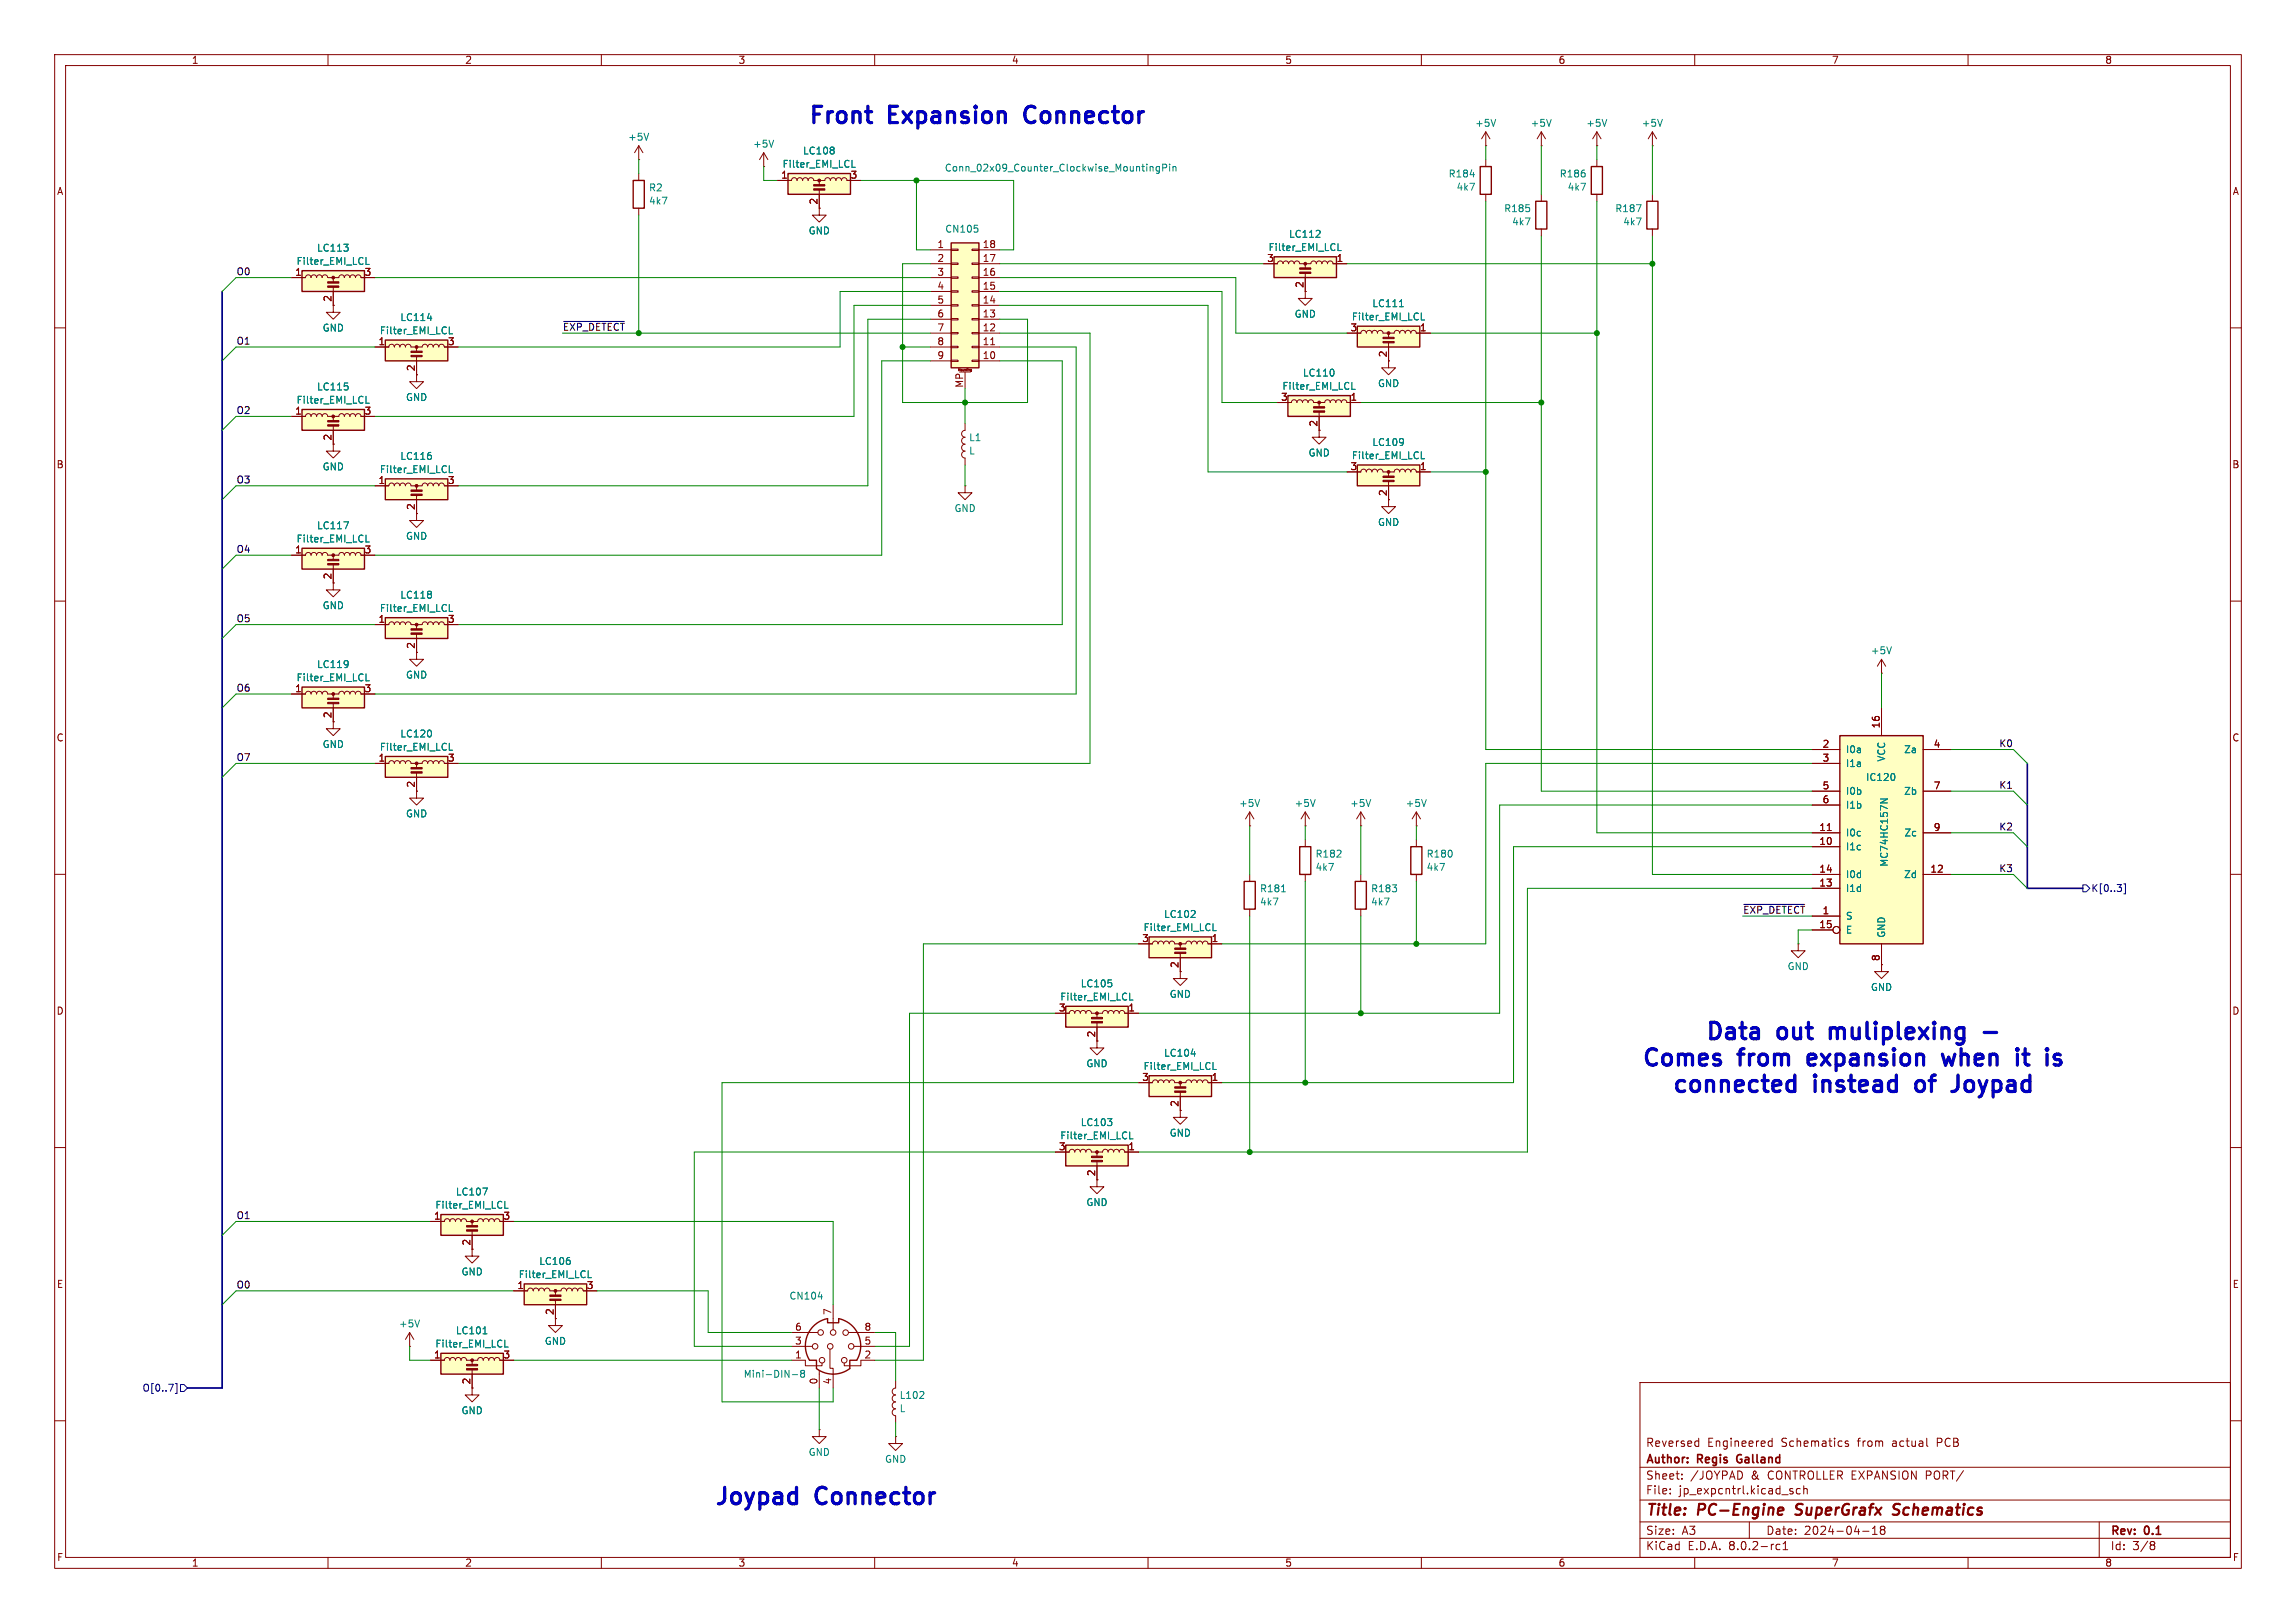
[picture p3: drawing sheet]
<svg xmlns="http://www.w3.org/2000/svg" width="420mm" height="297mm" viewBox="0 0 420 297" stroke-linecap="round" stroke-linejoin="round" font-family="sans-serif">
<defs><g id="words">
<g font-size="4.2" fill="#0000c2">
<text x="147.6" y="23.5">Front</text>
<text x="162.6" y="23.5">Expansion</text>
<text x="188.7" y="23.5">Connector</text>
<text x="311.6" y="191.1">Data</text>
<text x="325.3" y="191.1">out</text>
<text x="335.9" y="191.1">muliplexing</text>
<text x="300" y="196">Comes</text>
<text x="318.2" y="196">from</text>
<text x="332" y="196">expansion</text>
<text x="357.9" y="196">when</text>
<text x="372.5" y="196">it</text>
<text x="305.6" y="200.8">connected</text>
<text x="331.9" y="200.8">instead</text>
<text x="351.7" y="200.8">of</text>
<text x="359.6" y="200.8">Joypad</text>
<text x="130.4" y="276.2">Joypad</text>
<text x="149.3" y="276.2">Connector</text>
</g>
<g font-size="2.8" fill="#840000">
<text x="301" y="277.9">Title:</text>
<text x="310.6" y="277.9">PC-Engine</text>
<text x="329.4" y="277.9">SuperGrafx</text>
<text x="348" y="277.9">Schematics</text>
</g>
<g font-size="2.1" fill="#840000">
<text x="301" y="268.2">Author:</text>
<text x="301" y="265">Reversed</text>
<text x="310.6" y="268.2">Regis</text>
<text x="312.3" y="265">Engineered</text>
<text x="318.4" y="268.2">Galland</text>
<text x="325.9" y="265">Schematics</text>
<text x="340" y="265">from</text>
<text x="346.4" y="265">actual</text>
<text x="354.7" y="265">PCB</text>
<text x="301" y="273.7">File:</text>
<text x="301" y="271">Sheet:</text>
<text x="307.1" y="273.7">jp_expcntrl.kicad_sch</text>
<text x="309.2" y="271">/JOYPAD</text>
<text x="320.4" y="271">&amp;</text>
<text x="323.5" y="271">CONTROLLER EXPANSION</text>
<text x="352.7" y="271">PORT/</text>
<text x="301" y="281.1">Size:</text>
<text x="307.6" y="281.1">A3</text>
<text x="323" y="281.1">Date:</text>
<text x="330" y="281.1">2024-04-18</text>
<text x="386" y="281.3">Rev:</text>
<text x="392.4" y="281.3">0.1</text>
<text x="301" y="283.9">KiCad</text>
<text x="308.7" y="283.9">E.D.A.</text>
<text x="316.3" y="283.9">8.0.2-rc1</text>
<text x="386" y="283.9">Id:</text>
<text x="390.1" y="283.9">3/8</text>
</g>
<g font-size="1.8" fill="#840000">
<text x="35" y="11.9">1</text>
<text x="85" y="11.9">2</text>
<text x="135" y="11.9">3</text>
<text x="185" y="11.9">4</text>
<text x="235" y="11.9">5</text>
<text x="285" y="11.9">6</text>
<text x="335" y="11.9">7</text>
<text x="385" y="11.9">8</text>
<text x="10.3" y="35.9">A</text>
<text x="142.8" y="32.8">1</text>
<text x="155.5" y="32.8">3</text>
<text x="408.3" y="35.9">A</text>
<text x="149.6" y="37.5" transform="rotate(-90 149.6 37.5)">2</text>
<text x="171.4" y="45.5">1</text>
<text x="179.7" y="45.5">18</text>
<text x="53.9" y="50.5">1</text>
<text x="66.6" y="50.5">3</text>
<text x="171.4" y="48">2</text>
<text x="171.4" y="50.5">3</text>
<text x="171.4" y="53.1">4</text>
<text x="179.7" y="53.1">15</text>
<text x="179.7" y="50.5">16</text>
<text x="179.7" y="48">17</text>
<text x="231.7" y="48">3</text>
<text x="238.5" y="52.8" transform="rotate(-90 238.5 52.8)">2</text>
<text x="244.4" y="48">1</text>
<text x="60.7" y="55.3" transform="rotate(-90 60.7 55.3)">2</text>
<text x="171.4" y="55.6">5</text>
<text x="171.4" y="58.2">6</text>
<text x="179.7" y="58.2">13</text>
<text x="179.7" y="55.6">14</text>
<text x="69.1" y="63.2">1</text>
<text x="81.8" y="63.2">3</text>
<text x="171.4" y="60.7">7</text>
<text x="171.4" y="63.2">8</text>
<text x="171.4" y="65.8">9</text>
<text x="179.7" y="65.8">10</text>
<text x="179.7" y="63.2">11</text>
<text x="179.7" y="60.7">12</text>
<text x="246.9" y="60.7">3</text>
<text x="253.7" y="65.5" transform="rotate(-90 253.7 65.5)">2</text>
<text x="259.6" y="60.7">1</text>
<text x="75.9" y="68" transform="rotate(-90 75.9 68)">2</text>
<text x="176.3" y="71.1" transform="rotate(-90 176.3 71.1)">MP</text>
<text x="53.9" y="75.9">1</text>
<text x="66.6" y="75.9">3</text>
<text x="234.2" y="73.4">3</text>
<text x="246.9" y="73.4">1</text>
<text x="60.7" y="80.7" transform="rotate(-90 60.7 80.7)">2</text>
<text x="241" y="78.2" transform="rotate(-90 241 78.2)">2</text>
<text x="10.3" y="85.9">B</text>
<text x="69.1" y="88.6">1</text>
<text x="81.8" y="88.6">3</text>
<text x="246.9" y="86.1">3</text>
<text x="259.6" y="86.1">1</text>
<text x="408.2" y="85.9">B</text>
<text x="75.9" y="93.4" transform="rotate(-90 75.9 93.4)">2</text>
<text x="253.7" y="90.9" transform="rotate(-90 253.7 90.9)">2</text>
<text x="53.9" y="101.3">1</text>
<text x="66.6" y="101.3">3</text>
<text x="60.7" y="106.1" transform="rotate(-90 60.7 106.1)">2</text>
<text x="69.1" y="114">1</text>
<text x="75.9" y="118.8" transform="rotate(-90 75.9 118.8)">2</text>
<text x="81.8" y="114">3</text>
<text x="53.9" y="126.7">1</text>
<text x="60.7" y="131.5" transform="rotate(-90 60.7 131.5)">2</text>
<text x="66.6" y="126.7">3</text>
<text x="10.3" y="135.9">C</text>
<text x="333.3" y="136.9">2</text>
<text x="343.9" y="133.4" transform="rotate(-90 343.9 133.4)">16</text>
<text x="353.6" y="136.9">4</text>
<text x="408.2" y="135.9">C</text>
<text x="69.1" y="139.4">1</text>
<text x="81.8" y="139.4">3</text>
<text x="333.3" y="139.4">3</text>
<text x="75.9" y="144.2" transform="rotate(-90 75.9 144.2)">2</text>
<text x="333.3" y="144.5">5</text>
<text x="333.3" y="147.1">6</text>
<text x="353.6" y="144.5">7</text>
<text x="332.7" y="154.7">10</text>
<text x="332.7" y="152.1">11</text>
<text x="353.6" y="152.1">9</text>
<text x="332.7" y="159.8">14</text>
<text x="353" y="159.8">12</text>
<text x="332.7" y="162.3">13</text>
<text x="333.3" y="167.4">1</text>
<text x="208.8" y="172.5">3</text>
<text x="221.5" y="172.5">1</text>
<text x="332.7" y="169.9">15</text>
<text x="215.6" y="177.2" transform="rotate(-90 215.6 177.2)">2</text>
<text x="343.9" y="176" transform="rotate(-90 343.9 176)">8</text>
<text x="10.3" y="185.9">D</text>
<text x="193.6" y="185.2">3</text>
<text x="206.3" y="185.2">1</text>
<text x="408.2" y="185.9">D</text>
<text x="200.4" y="189.9" transform="rotate(-90 200.4 189.9)">2</text>
<text x="208.8" y="197.9">3</text>
<text x="221.5" y="197.9">1</text>
<text x="215.6" y="202.6" transform="rotate(-90 215.6 202.6)">2</text>
<text x="193.6" y="210.6">3</text>
<text x="200.4" y="215.3" transform="rotate(-90 200.4 215.3)">2</text>
<text x="206.3" y="210.6">1</text>
<text x="79.3" y="223.3">1</text>
<text x="92" y="223.3">3</text>
<text x="86.1" y="228" transform="rotate(-90 86.1 228)">2</text>
<text x="10.3" y="235.9">E</text>
<text x="94.5" y="236">1</text>
<text x="107.2" y="236">3</text>
<text x="408.3" y="235.9">E</text>
<text x="101.3" y="240.7" transform="rotate(-90 101.3 240.7)">2</text>
<text x="145.3" y="243.6">6</text>
<text x="152.1" y="240.7" transform="rotate(-90 152.1 240.7)">7</text>
<text x="158" y="243.6">8</text>
<text x="79.3" y="248.7">1</text>
<text x="92" y="248.7">3</text>
<text x="145.3" y="248.7">1</text>
<text x="145.3" y="246.1">3</text>
<text x="158" y="248.7">2</text>
<text x="158" y="246.1">5</text>
<text x="86.1" y="253.4" transform="rotate(-90 86.1 253.4)">2</text>
<text x="149.6" y="253.4" transform="rotate(-90 149.6 253.4)">0</text>
<text x="152.1" y="253.4" transform="rotate(-90 152.1 253.4)">4</text>
<text x="10.3" y="285.9">F</text>
<text x="35" y="286.9">1</text>
<text x="85" y="286.9">2</text>
<text x="135" y="286.9">3</text>
<text x="185" y="286.9">4</text>
<text x="235" y="286.9">5</text>
<text x="285" y="286.9">6</text>
<text x="335" y="286.9">7</text>
<text x="385" y="286.9">8</text>
<text x="408.3" y="285.9">F</text>
</g>
<g font-size="1.8" fill="#008484">
<text x="269.7" y="23.4">+5V</text>
<text x="279.9" y="23.4">+5V</text>
<text x="290.1" y="23.4">+5V</text>
<text x="300.2" y="23.4">+5V</text>
<text x="114.8" y="25.9">+5V</text>
<text x="137.7" y="27.2">+5V</text>
<text x="146.8" y="28.5">LC108</text>
<text x="118.6" y="35.2">R2</text>
<text x="143" y="30.9">Filter_EMI_LCL</text>
<text x="172.7" y="31.6">Conn_02x09_Counter_Clockwise_MountingPin</text>
<text x="264.9" y="32.7">R184</text>
<text x="266.3" y="35.1">4k7</text>
<text x="285.2" y="32.7">R186</text>
<text x="286.7" y="35.1">4k7</text>
<text x="118.6" y="37.6">4k7</text>
<text x="275.1" y="39">R185</text>
<text x="276.5" y="41.4">4k7</text>
<text x="295.4" y="39">R187</text>
<text x="296.8" y="41.4">4k7</text>
<text x="57.9" y="46.2">LC113</text>
<text x="147.8" y="43.1">GND</text>
<text x="172.8" y="42.8">CN105</text>
<text x="231.9" y="46.1">Filter_EMI_LCL</text>
<text x="235.7" y="43.7">LC112</text>
<text x="54.1" y="48.7">Filter_EMI_LCL</text>
<text x="73.1" y="58.9">LC114</text>
<text x="236.7" y="58.3">GND</text>
<text x="247.2" y="58.8">Filter_EMI_LCL</text>
<text x="250.9" y="56.4">LC111</text>
<text x="58.9" y="60.9">GND</text>
<text x="69.4" y="61.4">Filter_EMI_LCL</text>
<text x="57.9" y="71.6">LC115</text>
<text x="234.5" y="71.5">Filter_EMI_LCL</text>
<text x="238.2" y="69.1">LC110</text>
<text x="252" y="71">GND</text>
<text x="54.1" y="74.1">Filter_EMI_LCL</text>
<text x="74.2" y="73.6">GND</text>
<text x="177.2" y="80.9">L1</text>
<text x="177.2" y="83.4">L</text>
<text x="239.3" y="83.7">GND</text>
<text x="250.9" y="81.8">LC109</text>
<text x="58.9" y="86.3">GND</text>
<text x="69.4" y="86.8">Filter_EMI_LCL</text>
<text x="73.1" y="84.3">LC116</text>
<text x="247.2" y="84.2">Filter_EMI_LCL</text>
<text x="174.5" y="93.9">GND</text>
<text x="54.1" y="99.5">Filter_EMI_LCL</text>
<text x="57.9" y="97">LC117</text>
<text x="74.2" y="99">GND</text>
<text x="252" y="96.4">GND</text>
<text x="58.9" y="111.7">GND</text>
<text x="69.4" y="112.2">Filter_EMI_LCL</text>
<text x="73.1" y="109.7">LC118</text>
<text x="342.1" y="119.9">+5V</text>
<text x="54.1" y="124.9">Filter_EMI_LCL</text>
<text x="57.9" y="122.4">LC119</text>
<text x="74.2" y="124.4">GND</text>
<text x="58.9" y="137.1">GND</text>
<text x="69.4" y="137.6">Filter_EMI_LCL</text>
<text x="73.1" y="135.1">LC120</text>
<text x="337.6" y="138">I0a</text>
<text x="337.6" y="140.6">I1a</text>
<text x="341.2" y="143.1">IC120</text>
<text x="345" y="139.5" transform="rotate(-90 345 139.5)">VCC</text>
<text x="348.2" y="138">Za</text>
<text x="74.2" y="149.8">GND</text>
<text x="226.6" y="147.9">+5V</text>
<text x="236.7" y="147.9">+5V</text>
<text x="246.9" y="147.9">+5V</text>
<text x="257" y="147.9">+5V</text>
<text x="337.6" y="145.6">I0b</text>
<text x="337.6" y="148.2">I1b</text>
<text x="348.2" y="145.6">Zb</text>
<text x="337.6" y="155.8">I1c</text>
<text x="337.6" y="153.3">I0c</text>
<text x="348.3" y="153.3">Zc</text>
<text x="240.5" y="157.1">R182</text>
<text x="240.5" y="159.6">4k7</text>
<text x="260.9" y="157.1">R180</text>
<text x="260.9" y="159.6">4k7</text>
<text x="337.6" y="160.9">I0d</text>
<text x="345.5" y="158.7" transform="rotate(-90 345.5 158.7)">MC74HC157N</text>
<text x="348.2" y="160.9">Zd</text>
<text x="230.4" y="163.5">R181</text>
<text x="230.4" y="165.9">4k7</text>
<text x="250.7" y="163.5">R183</text>
<text x="250.7" y="165.9">4k7</text>
<text x="337.6" y="163.4">I1d</text>
<text x="209.1" y="170.6">Filter_EMI_LCL</text>
<text x="212.8" y="168.2">LC102</text>
<text x="337.6" y="168.5">S</text>
<text x="337.6" y="171">E</text>
<text x="345" y="171.7" transform="rotate(-90 345 171.7)">GND</text>
<text x="326.9" y="177.7">GND</text>
<text x="193.8" y="183.3">Filter_EMI_LCL</text>
<text x="197.6" y="180.9">LC105</text>
<text x="213.9" y="182.8">GND</text>
<text x="342.1" y="181.5">GND</text>
<text x="198.6" y="195.5">GND</text>
<text x="209.1" y="196">Filter_EMI_LCL</text>
<text x="212.8" y="193.6">LC104</text>
<text x="193.8" y="208.7">Filter_EMI_LCL</text>
<text x="197.6" y="206.3">LC103</text>
<text x="213.9" y="208.2">GND</text>
<text x="79.5" y="221.4">Filter_EMI_LCL</text>
<text x="83.3" y="219">LC107</text>
<text x="198.6" y="220.9">GND</text>
<text x="84.3" y="233.6">GND</text>
<text x="98.5" y="231.7">LC106</text>
<text x="94.8" y="234.1">Filter_EMI_LCL</text>
<text x="144.3" y="238">CN104</text>
<text x="72.9" y="243.1">+5V</text>
<text x="83.3" y="244.4">LC101</text>
<text x="79.5" y="246.8">Filter_EMI_LCL</text>
<text x="99.6" y="246.3">GND</text>
<text x="135.9" y="252.3">Mini-DIN-8</text>
<text x="164.5" y="256.2">L102</text>
<text x="84.3" y="259">GND</text>
<text x="164.5" y="258.6">L</text>
<text x="147.8" y="266.6">GND</text>
<text x="161.8" y="267.9">GND</text>
</g>
<g font-size="1.8">
<text x="43.2" y="50.5">O0</text>
<text x="43.2" y="63.2">O1</text>
<text x="102.9" y="60.6">~{EXP_DETECT}</text>
<text x="43.2" y="75.9">O2</text>
<text x="43.2" y="88.6">O3</text>
<text x="43.2" y="101.3">O4</text>
<text x="43.2" y="114">O5</text>
<text x="43.2" y="126.7">O6</text>
<text x="365.6" y="136.8">K0</text>
<text x="43.2" y="139.4">O7</text>
<text x="365.6" y="144.4">K1</text>
<text x="365.6" y="152.1">K2</text>
<text x="365.6" y="159.7">K3</text>
<text x="318.8" y="167.3">~{EXP_DETECT} 1</text>
<text x="43.2" y="223.2">O1</text>
<text x="43.2" y="235.9">O0</text>
</g>
<g font-size="1.8" fill="#000084">
<text x="382.5" y="163.4">K[0..3]</text>
<text x="26" y="254.9">O[0..7]</text>
</g>
<text font-size=".5" fill="#840000" x="175.1" y="68.1">Mounting</text>
</g></defs>
<g fill="none" stroke="#840000" stroke-width=".18">
<path d="M10 10h400v277h-400zM12 12h396v273h-396zM60 10v2M110 10v2M160 10v2M210 10v2M260 10v2M310 10v2M360 10v2M10 60h2M408 60h2M176.5 77.5v1.2a.64 .64 0 0 0-.6 .7 .64 .64 0 0 0 .6 .6 .63 .63 0 0 0-.6 .6 .63 .63 0 0 0 .6 .7"/>
<path d="M176.5 81.3a.64 .64 0 0 0-.6 .6 .64 .64 0 0 0 .6 .7 .63 .63 0 0 0-.6 .6 .63 .63 0 0 0 .6 .6v1.3M10 110h2M61 106.7v1.3h1.2l-1.2 1.2-1.3-1.2h1.3M76.2 119.4v1.3h1.3l-1.3 1.2-1.3-1.2h1.3M408 110h2M10 160h2M408 160h2M328.9 172.7v1.3h-1.2l1.2 1.3 1.3-1.3h-1.3M328.9 172.7h.1M344.2 176.5v1.3h-1.3l1.3 1.3 1.2-1.3h-1.2M344.2 176.5h.1M10 210h2"/>
<path d="M408 210h2M10 260h2M300 253h108v32h-108zM408 260h2M300 278.5h108M300 274.5h108M300 268.5h108M305.5 273.2v.2M305.5 272.5v.1M307.7 270.5v.2M307.7 269.8v.1M310.3 263.7l.4 .1"/>
<path d="M310.7 263.2v1.5M310.7 264.6l-.4 .1M320 278.5v3M323.5 264.5l.2 .2 .5-.1M324.2 263.8l-.5-.1-.2 .1M324.2 263.2v1.5M327.6 272.9l.3 .1 .1 .2-.2 .2h-.3M327.6 272.4l.3 .1M329.3 272.5l-.4-.1-.3 .3v.4l.1 .2h.6M329.9 272.5l.3-.1 .3 .1 .1 .9M329.9 271.9v1.5M338.1 263.8l-.4-.1-.2 .2 .1 .2 .5 .2v.3h-.6"/>
<path d="M342.5 279.7l.4-.4v1.5M344 279.4l-.1 .2 .3 .3M344.2 279.9l-.3 .3v.3l.3 .3h.3l.3-.3-.1-.4-.2-.2M344.2 279.9h.3M344.7 279.4l.1 .2-.3 .3M352.5 264.6l.2 .1M384 278.5v6.5M60 285v2M110 285v2M160 285v2M210 285v2M260 285v2"/>
<path d="M300 281.5h108M310 285v2M325.6 282.7l-.4-.1-.3 .3v.4l.1 .2h.6M326.2 283.6h.8M326.2 282.5l.4-.4v1.5M340.7 280.2h1.2M342.5 280.8h.9M360 285v2M393.6 282.1h.3l.3 .3-.3 .3M393.6 282.7h.3M393.9 282.7l.2 .2 .1 .4-.3 .3h-.3"/>
</g>
<path d="M325.6 275.9l.6 .1v.3l-1 .2M326 277.1l-.6 .1M328.4 277.1l.3 .1M328.7 275.4l-.1 .2v.4M347.3 277a.85 .85 0 0 1-1.1 .1M347.3 275.2l-.7 .1a.46 .46 0 0 0-.2 .5 .46 .46 0 0 0 .3 .4l.6 .1" fill="none" stroke="#840000" stroke-width=".4"/>
<path d="M317.8 266.4l-.1 .4 .1 .7" fill="none" stroke="#840000" stroke-width=".3"/>
<path d="M336.5 134.6h15.3v38.1h-15.3z" fill="#ffffc2"/>
<path d="M336.5 134.6h15.3v38.1h-15.3z" fill="none" stroke="#840000" stroke-width=".25"/>
<g fill="none" stroke="#840000" stroke-width=".18">
<path d="M61 132.1v1.3h1.2l-1.2 1.2-1.3-1.2h1.3M331.5 137.2h5M331.5 139.7h5M344.2 123.2h.1M344.2 120.7v2.5M344.2 129.5v5.1M344.2 120.7l.7 1.2M344.2 120.7l-.8 1.2M351.8 137.2h5.1M331.5 154.9h5M331.5 152.4h5M331.5 144.8h5"/>
<path d="M331.5 147.3h5M334.3 152h.7M351.8 152.4h5.1M351.8 144.8h5.1M331.5 167.6h5M331.5 160h5M331.5 162.6h5M331.5 170.2h3.8M344.2 172.7v5.1M351.8 160h5.1"/>
<circle cx="335.9" cy="170.2" r=".63"/>
</g>
<path d="M346 118.4l-.4 1.2M344 146.2h1.3l-1.3 .7M346.5 141.7l.1 .3-.1 .7" fill="none" stroke="#008484" stroke-width=".18"/>
<path d="M70.5 138.4h11.4v3.8h-11.4z" fill="#ffffc2"/>
<path d="M70.5 138.4h11.4v3.8h-11.4z" fill="none" stroke="#840000" stroke-width=".25"/>
<path d="M68.6 139.7h2.5l.2-.4 .3-.1 .4 .1 .1 .4 .2-.4 .3-.1 .4 .1 .2 .4 .1-.4 .4-.1 .3 .1 .2 .4 .1-.4 .4-.1 .3 .1 .2 .4h2l.2-.4 .3-.1 .4 .1 .1 .4 .2-.4 .3-.1 .4 .1 .1 .4 .2-.4 .4-.1 .3 .1 .2 .4 .1-.4 .4-.1 .3 .1 .2 .4h2.5M76.2 139.7v.8M76.2 141.5v3.3" fill="none" stroke="#840000" stroke-width=".18"/>
<g fill="#840000" stroke="#840000" stroke-width=".18">
<path d="M75.2 141.2h2v.3h-2z"/>
<path d="M75.2 140.5h2v.2h-2z"/>
<circle cx="76.2" cy="139.7" r=".25"/>
</g>
<path d="M78.9 133.8v.8M82.2 137.3h.6" fill="none" stroke="#008484" stroke-width=".18"/>
<path d="M55.2 125.7h11.5v3.8h-11.5z" fill="#ffffc2"/>
<path d="M55.2 125.7h11.5v3.8h-11.5z" fill="none" stroke="#840000" stroke-width=".25"/>
<path d="M53.3 127h2.6l.1-.4 .4-.1 .3 .1 .2 .4 .1-.4 .4-.1 .4 .1 .1 .4 .2-.4 .3-.1 .4 .1 .1 .4 .2-.4 .3-.1 .4 .1 .1 .4h2.1l.1-.4 .4-.1 .3 .1 .2 .4 .1-.4 .4-.1 .4 .1 .1 .4 .2-.4 .3-.1 .4 .1 .1 .4 .2-.4 .3-.1 .4 .1 .1 .4h2.6M61 127v.8M61 128.8v3.3" fill="none" stroke="#840000" stroke-width=".18"/>
<g fill="#840000" stroke="#840000" stroke-width=".18">
<path d="M59.9 128.5h2.1v.3h-2.1z"/>
<path d="M59.9 127.8h2.1v.2h-2.1z"/>
<circle cx="61" cy="127" r=".25"/>
</g>
<path d="M63.6 121v.9M63.7 121.4l-.1 .2M66.9 124.6h.7" fill="none" stroke="#008484" stroke-width=".18"/>
<path d="M70.5 113h11.4v3.8h-11.4z" fill="#ffffc2"/>
<path d="M70.5 113h11.4v3.8h-11.4z" fill="none" stroke="#840000" stroke-width=".25"/>
<path d="M76.2 94v1.3h1.3l-1.3 1.2-1.3-1.2h1.3M68.6 114.3h2.5l.2-.4 .3-.1 .4 .1 .1 .4 .2-.4 .3-.1 .4 .1 .2 .4 .1-.4 .4-.1 .3 .1 .2 .4 .1-.4 .4-.1 .3 .1 .2 .4h2l.2-.4 .3-.1 .4 .1 .1 .4 .2-.4 .3-.1 .4 .1 .1 .4 .2-.4 .4-.1 .3 .1 .2 .4 .1-.4 .4-.1 .3 .1 .2 .4h2.5M76.2 114.3v.8M76.2 116.1v3.3M259.1 151.1h.1M259.1 148.6l-.8 1.3M259.1 148.6v2.5M259.1 148.6l.7 1.3" fill="none" stroke="#840000" stroke-width=".18"/>
<g fill="#840000" stroke="#840000" stroke-width=".18">
<path d="M75.2 115.8h2v.3h-2z"/>
<path d="M75.2 115.1h2v.2h-2z"/>
<circle cx="76.2" cy="114.3" r=".25"/>
</g>
<path d="M78.9 108.3v.3M78.9 108.9v.4M82.2 111.9h.6M260.9 146.3l-.4 1.3" fill="none" stroke="#008484" stroke-width=".18"/>
<path d="M55.2 100.3h11.5v3.8h-11.5z" fill="#ffffc2"/>
<path d="M55.2 100.3h11.5v3.8h-11.5z" fill="none" stroke="#840000" stroke-width=".25"/>
<path d="M53.3 101.6h2.6l.1-.4 .4-.1 .3 .1 .2 .4 .1-.4 .4-.1 .4 .1 .1 .4 .2-.4 .3-.1 .4 .1 .1 .4 .2-.4 .3-.1 .4 .1 .1 .4h2.1l.1-.4 .4-.1 .3 .1 .2 .4 .1-.4 .4-.1 .4 .1 .1 .4 .2-.4 .3-.1 .4 .1 .1 .4 .2-.4 .3-.1 .4 .1 .1 .4h2.6M61 101.6v.8M61 103.4v3.3" fill="none" stroke="#840000" stroke-width=".18"/>
<g fill="#840000" stroke="#840000" stroke-width=".18">
<path d="M59.9 103.1h2.1v.3h-2.1z"/>
<path d="M59.9 102.4h2.1v.2h-2.1z"/>
<circle cx="61" cy="101.6" r=".25"/>
</g>
<path d="M62.9 95.5h.8l-.5 1.3M66.9 99.2h.7" fill="none" stroke="#008484" stroke-width=".18"/>
<path d="M174 44.5h5.1v22.8h-5.1z" fill="#ffffc2"/>
<g fill="none" stroke="#840000" stroke-width=".18">
<path d="M281.9 35.6v1.2M302.3 35.6v1.2M170.2 45.7h3.8M170.2 58.4h3.8M170.2 55.9h3.8M170.2 53.3h3.8M170.2 50.8h3.8M170.2 48.3h3.8M174 58.3h1.3v.2h-1.3zM174 55.8h1.3v.2h-1.3zM174 53.2h1.3v.3h-1.3zM174 50.7h1.3v.2h-1.3z"/>
<path d="M174 48.1h1.3v.3h-1.3zM174 45.6h1.3v.2h-1.3zM177.8 58.3h1.3v.2h-1.3zM177.8 55.8h1.3v.2h-1.3zM177.8 53.2h1.3v.3h-1.3zM177.8 50.7h1.3v.2h-1.3zM177.8 48.1h1.3v.3h-1.3zM177.8 45.6h1.3v.2h-1.3zM179.1 45.7h3.8M179.1 58.4h3.8M179.1 55.9h3.8M179.1 53.3h3.8"/>
<path d="M179.1 50.8h3.8M179.1 48.3h3.8M281.9 41.9v1.3M302.3 41.9v1.3M170.2 66h3.8M170.2 63.5h3.8M170.2 61h3.8M174 65.9h1.3v.3h-1.3zM174 63.4h1.3v.2h-1.3zM174 60.8h1.3v.3h-1.3zM175.3 67.9v-.4l.2 .3 .1-.3v.4M175.5 68.1h2"/>
<path d="M176.5 68.1v3M176.8 67.5v.3M177 67.5h.1M177.6 67.8h.1M177.6 67.6v.2M177.6 67.6h.1M177.7 67.6v.3l-.1 .1M177.8 65.9h1.3v.3h-1.3zM177.8 63.4h1.3v.2h-1.3zM177.8 60.8h1.3v.3h-1.3zM179.1 66h3.8M179.1 63.5h3.8"/>
<path d="M179.1 61h3.8M181.2 63.1h.7"/>
</g>
<path d="M280.9 36.8h2.1v5.1h-2.1zM301.2 36.8h2.1v5.1h-2.1zM174 44.5h5.1v22.8h-5.1z" fill="none" stroke="#840000" stroke-width=".25"/>
<path d="M210.4 30.5v.8M210.4 30.6l.2-.1h.3v.8M212.1 30.5h-.4l-.2 .2 .1 .6h.5M212.1 30.5v1l-.3 .2h-.3M212.7 30.7l.6-.1 .1-.1-.1-.3-.6-.2v1.3M214 30v.2M214 30.5v.8M214.6 30.6l.1-.1h.3l.1 .8M214.6 30.5v.8M299.3 37.5h.9l-.6 1.2M178.8 41.8v.6" fill="none" stroke="#008484" stroke-width=".18"/>
<path d="M70.5 87.6h11.4v3.8h-11.4z" fill="#ffffc2"/>
<path d="M70.5 87.6h11.4v3.8h-11.4z" fill="none" stroke="#840000" stroke-width=".25"/>
<path d="M238.8 53.3v1.3h-1.3l1.3 1.3 1.2-1.3h-1.2M68.6 88.9h2.5l.2-.4 .3-.1 .4 .1 .1 .4 .2-.4 .3-.1 .4 .1 .2 .4 .1-.4 .4-.1 .3 .1 .2 .4 .1-.4 .4-.1 .3 .1 .2 .4h2l.2-.4 .3-.1 .4 .1 .1 .4 .2-.4 .3-.1 .4 .1 .1 .4 .2-.4 .4-.1 .3 .1 .2 .4 .1-.4 .4-.1 .3 .1 .2 .4h2.5M76.2 88.9v.8M76.2 90.7v3.3" fill="none" stroke="#840000" stroke-width=".18"/>
<g fill="#840000" stroke="#840000" stroke-width=".18">
<path d="M75.2 90.4h2v.3h-2z"/>
<path d="M75.2 89.7h2v.2h-2z"/>
<circle cx="76.2" cy="88.9" r=".25"/>
</g>
<path d="M78.9 83.4v.5M82.2 86.5h.6" fill="none" stroke="#008484" stroke-width=".18"/>
<path d="M233 47h11.5v3.8h-11.5z" fill="#ffffc2"/>
<path d="M233 47h11.5v3.8h-11.5z" fill="none" stroke="#840000" stroke-width=".25"/>
<path d="M231.1 48.3h2.6l.1-.4 .4-.1 .3 .1 .2 .4 .1-.4 .4-.1 .4 .1 .1 .4 .2-.4 .3-.1 .4 .1 .1 .4 .2-.4 .3-.1 .4 .1 .1 .4h2.1l.1-.4 .4-.1 .3 .1 .2 .4 .1-.4 .4-.1 .4 .1 .1 .4 .2-.4 .3-.1 .4 .1 .1 .4 .2-.4 .3-.1 .4 .1 .1 .4h2.6M238.8 48.3v.7M238.8 50v3.3M254 66v1.3h-1.3l1.3 1.3 1.3-1.3h-1.3" fill="none" stroke="#840000" stroke-width=".18"/>
<g fill="#840000" stroke="#840000" stroke-width=".18">
<path d="M237.7 49.8h2.1v.2h-2.1z"/>
<path d="M237.7 49h2.1v.3h-2.1z"/>
<circle cx="238.8" cy="48.3" r=".25"/>
</g>
<path d="M240.7 43.4h.8M241.4 42.3v.4M244.7 45.8h.7" fill="none" stroke="#008484" stroke-width=".18"/>
<path d="M248.3 59.7h11.4v3.8h-11.4z" fill="#ffffc2"/>
<path d="M248.3 59.7h11.4v3.8h-11.4zM247.9 161.3h2v5.1h-2zM151.4 241.3a5.1 5.1 0 0 0-3.3 7.6h1.3v1.5a5.1 5.1 0 0 0 6 0v-1.5h1.3a5.1 5.1 0 0 0-3.3-7.6v.8h-2v-.8" fill="none" stroke="#840000" stroke-width=".25"/>
<g fill="none" stroke="#840000" stroke-width=".18">
<path d="M246.4 61h2.5l.2-.4 .3-.1 .4 .1 .1 .4 .2-.4 .3-.1 .4 .1 .2 .4 .1-.4 .4-.1 .3 .1 .2 .4 .1-.4 .4-.1 .3 .1 .2 .4h2l.2-.4 .3-.1 .4 .1 .1 .4 .2-.4 .3-.1 .4 .1 .1 .4 .2-.4 .4-.1 .3 .1 .2 .4 .1-.4 .4-.1 .3 .1 .2 .4h2.5M254 61v.7M254 62.7v3.3M254 91.4v1.3h-1.3l1.3 1.3 1.3-1.3h-1.3M248.9 160v1.3M248.9 166.4v1.2M152.4 238.8v4.5M144.8 248.9h2.5v1h3.1v-.5M144.8 246.4h3.8M144.8 243.8h4.8M149.9 250.8v3.2M151.8 246.9v3.5h.6v1.2"/>
<path d="M152.4 251.5v2.5M155.2 243.8h4.8M156.2 246.4h3.8M160 248.9h-2.5v1h-3.1v-.5M163.8 252.7v1.3a.64 .64 0 0 0-.6 .6 .64 .64 0 0 0 .6 .7 .64 .64 0 0 0-.6 .6 .64 .64 0 0 0 .6 .6 .64 .64 0 0 0-.6 .7 .64 .64 0 0 0 .6 .6 .63 .63 0 0 0-.6 .6 .63 .63 0 0 0 .6 .7v1.2M149.9 261.6v1.3h1.2l-1.2 1.3-1.3-1.3h1.3M149.9 261.6h.1M163.8 262.9v1.3h1.3l-1.3 1.2-1.2-1.2h1.2M163.8 262.9h.1"/>
<circle cx="149.1" cy="246.4" r=".51"/>
<circle cx="150.1" cy="243.8" r=".51"/>
<circle cx="150.4" cy="248.9" r=".51"/>
<circle cx="151.9" cy="246.4" r=".51"/>
<circle cx="152.4" cy="243.8" r=".51"/>
<circle cx="154.4" cy="248.9" r=".51"/>
<circle cx="154.7" cy="243.9" r=".51"/>
<circle cx="155.7" cy="246.4" r=".51"/>
</g>
<g fill="#840000" stroke="#840000" stroke-width=".18">
<path d="M253 62.5h2v.2h-2z"/>
<path d="M253 61.7h2v.3h-2z"/>
<circle cx="254" cy="61" r=".25"/>
</g>
<path d="M256 56.1h.7M260 58.5h.6M149.7 237.3h.8M144.9 251.6h1M146.7 251.3l-.3-.2 .3-.3h.2l.3 .2-.3 .3M146.7 251.3l-.3 .3 .1 .3 .2 .1h.4l.1-.2-.1-.4-.2-.1M146.7 251.3h.2M168.2 255.9h.8M168.9 254.8v.4" fill="none" stroke="#008484" stroke-width=".18"/>
<path d="M235.6 72.4h11.4v3.8h-11.4z" fill="#ffffc2"/>
<path d="M235.6 72.4h11.4v3.8h-11.4z" fill="none" stroke="#840000" stroke-width=".25"/>
<path d="M233.7 73.7h2.5l.2-.4 .3-.1 .4 .1 .1 .4 .2-.4 .3-.1 .4 .1 .2 .4 .1-.4 .4-.1 .3 .1 .2 .4 .1-.4 .4-.1 .3 .1 .2 .4h2l.2-.4 .3-.1 .4 .1 .1 .4 .2-.4 .3-.1 .4 .1 .1 .4 .2-.4 .4-.1 .3 .1 .2 .4 .1-.4 .4-.1 .3 .1 .2 .4h2.5M241.3 73.7v.7M241.3 75.4v3.3" fill="none" stroke="#840000" stroke-width=".18"/>
<g fill="#840000" stroke="#840000" stroke-width=".18">
<path d="M240.3 75.2h2v.2h-2z"/>
<path d="M240.3 74.4h2v.3h-2z"/>
<circle cx="241.3" cy="73.7" r=".25"/>
</g>
<path d="M244 67.8v.8M247.3 71.2h.6" fill="none" stroke="#008484" stroke-width=".18"/>
<path d="M194.9 184.2h11.5v3.8h-11.5z" fill="#ffffc2"/>
<path d="M194.9 184.2h11.5v3.8h-11.5z" fill="none" stroke="#840000" stroke-width=".25"/>
<path d="M193 185.4h2.6l.1-.3 .4-.2 .3 .2 .2 .3 .1-.3 .4-.2 .4 .2 .1 .3 .2-.3 .3-.2 .4 .2 .1 .3 .2-.3 .3-.2 .4 .2 .1 .3h2.1l.1-.3 .4-.2 .3 .2 .2 .3 .1-.3 .4-.2 .4 .2 .1 .3 .2-.3 .3-.2 .4 .2 .1 .3 .2-.3 .3-.2 .4 .2 .1 .3h2.6M200.7 187.2v4.6h-1.3l1.3 1.2 1.2-1.2h-1.2M200.7 185.4v.8M200.7 215.9v1.3h-1.3l1.3 1.2 1.2-1.2h-1.2" fill="none" stroke="#840000" stroke-width=".18"/>
<g fill="#840000" stroke="#840000" stroke-width=".18">
<path d="M199.6 186.9h2.1v.3h-2.1z"/>
<path d="M199.6 186.2h2.1v.2h-2.1z"/>
<circle cx="200.7" cy="185.4" r=".25"/>
</g>
<path d="M203.3 179.9v.6M206.6 183h.7" fill="none" stroke="#008484" stroke-width=".18"/>
<path d="M194.9 209.6h11.5v3.8h-11.5z" fill="#ffffc2"/>
<path d="M194.9 209.6h11.5v3.8h-11.5z" fill="none" stroke="#840000" stroke-width=".25"/>
<path d="M215.9 177.8v1.3h-1.3l1.3 1.2 1.3-1.2h-1.3M193 210.8h2.6l.1-.3 .4-.2 .3 .2 .2 .3 .1-.3 .4-.2 .4 .2 .1 .3 .2-.3 .3-.2 .4 .2 .1 .3 .2-.3 .3-.2 .4 .2 .1 .3h2.1l.1-.3 .4-.2 .3 .2 .2 .3 .1-.3 .4-.2 .4 .2 .1 .3 .2-.3 .3-.2 .4 .2 .1 .3 .2-.3 .3-.2 .4 .2 .1 .3h2.6M200.7 210.8v.8M200.7 212.6v3.3M215.9 203.2v1.3h-1.3l1.3 1.2 1.3-1.2h-1.3" fill="none" stroke="#840000" stroke-width=".18"/>
<g fill="#840000" stroke="#840000" stroke-width=".18">
<path d="M199.6 212.3h2.1v.3h-2.1z"/>
<path d="M199.6 211.6h2.1v.2h-2.1z"/>
<circle cx="200.7" cy="210.8" r=".25"/>
</g>
<path d="M202.6 204.7h.8l-.4 .5M203.3 205.3v.6M206.6 208.4h.7" fill="none" stroke="#008484" stroke-width=".18"/>
<path d="M55.2 74.9h11.5v3.8h-11.5z" fill="#ffffc2"/>
<path d="M55.2 74.9h11.5v3.8h-11.5z" fill="none" stroke="#840000" stroke-width=".25"/>
<path d="M53.3 76.2h2.6l.1-.4 .4-.1 .3 .1 .2 .4 .1-.4 .4-.1 .4 .1 .1 .4 .2-.4 .3-.1 .4 .1 .1 .4 .2-.4 .3-.1 .4 .1 .1 .4h2.1l.1-.4 .4-.1 .3 .1 .2 .4 .1-.4 .4-.1 .4 .1 .1 .4 .2-.4 .3-.1 .4 .1 .1 .4 .2-.4 .3-.1 .4 .1 .1 .4h2.6M61 76.2v.8M61 78v3.3" fill="none" stroke="#840000" stroke-width=".18"/>
<g fill="#840000" stroke="#840000" stroke-width=".18">
<path d="M59.9 77.7h2.1v.3h-2.1z"/>
<path d="M59.9 77h2.1v.2h-2.1z"/>
<circle cx="61" cy="76.2" r=".25"/>
</g>
<path d="M63.6 70.7v.5M66.9 73.8h.7" fill="none" stroke="#008484" stroke-width=".18"/>
<path d="M210.2 196.9h11.4v3.8h-11.4z" fill="#ffffc2"/>
<path d="M210.2 196.9h11.4v3.8h-11.4z" fill="none" stroke="#840000" stroke-width=".25"/>
<path d="M208.3 198.1h2.5l.2-.3 .3-.2 .4 .2 .1 .3 .2-.3 .3-.2 .4 .2 .2 .3 .1-.3 .4-.2 .3 .2 .2 .3 .1-.3 .4-.2 .3 .2 .2 .3h2l.2-.3 .3-.2 .4 .2 .1 .3 .2-.3 .3-.2 .4 .2 .1 .3 .2-.3 .4-.2 .3 .2 .2 .3 .1-.3 .4-.2 .3 .2 .2 .3h2.5M215.9 198.1v.8M215.9 199.9v3.3" fill="none" stroke="#840000" stroke-width=".18"/>
<g fill="#840000" stroke="#840000" stroke-width=".18">
<path d="M214.9 199.6h2v.3h-2z"/>
<path d="M214.9 198.9h2v.2h-2z"/>
<circle cx="215.9" cy="198.1" r=".25"/>
</g>
<path d="M217.9 192.9h.8M221.9 195.7h.6" fill="none" stroke="#008484" stroke-width=".18"/>
<path d="M210.2 171.5h11.4v3.8h-11.4z" fill="#ffffc2"/>
<path d="M237.7 154.9h2.1v5.1h-2.1zM258.1 154.9h2v5.1h-2zM210.2 171.5h11.4v3.8h-11.4zM227.6 161.3h2v5.1h-2z" fill="none" stroke="#840000" stroke-width=".25"/>
<g fill="none" stroke="#840000" stroke-width=".18">
<path d="M76.2 68.6v1.3h1.3l-1.3 1.2-1.3-1.2h1.3M241.3 78.7v1.3h-1.3l1.3 1.3 1.3-1.3h-1.3M228.6 151.1h.1M228.6 148.6l-.8 1.3M228.6 148.6v2.5M228.6 148.6l.8 1.3M238.8 151.1h.1M238.8 148.6v2.5M238.8 153.7v1.2M238.8 148.6l-.8 1.3M238.8 148.6l.7 1.3M248.9 151.1h.1"/>
<path d="M248.9 148.6l-.7 1.3M248.9 148.6v2.5M248.9 148.6l.8 1.3M259.1 153.7v1.2M208.3 172.7h2.5l.2-.3 .3-.2 .4 .2 .1 .3 .2-.3 .3-.2 .4 .2 .2 .3 .1-.3 .4-.2 .3 .2 .2 .3 .1-.3 .4-.2 .3 .2 .2 .3h2l.2-.3 .3-.2 .4 .2 .1 .3 .2-.3 .3-.2 .4 .2 .1 .3 .2-.3 .4-.2 .3 .2 .2 .3 .1-.3 .4-.2 .3 .2 .2 .3h2.5M215.9 172.7v.8M215.9 174.5v3.3M228.6 160v1.3M228.6 166.4v1.2M238.8 160v1.3M259.1 160v1.3M86.4 254v1.3h1.2l-1.2 1.2-1.3-1.2h1.3"/>
</g>
<g fill="#840000" stroke="#840000" stroke-width=".18">
<path d="M214.9 174.2h2v.3h-2z"/>
<path d="M214.9 173.5h2v.2h-2z"/>
<circle cx="215.9" cy="172.7" r=".25"/>
</g>
<path d="M230.4 146.3l-.4 1.3M240.6 146.3l-.4 1.3M250.7 146.3l-.4 1.3M217.8 167.9h.8M218.6 166.7v.5M221.9 170.3h.6M234.4 163.2h.7" fill="none" stroke="#008484" stroke-width=".18"/>
<path d="M95.9 234.9h11.4v3.9h-11.4z" fill="#ffffc2"/>
<path d="M95.9 234.9h11.4v3.9h-11.4z" fill="none" stroke="#840000" stroke-width=".25"/>
<path d="M149.9 38.1v1.3h1.2l-1.2 1.2-1.3-1.2h1.3M94 236.2h2.5l.2-.3 .3-.2 .4 .2 .1 .3 .2-.3 .3-.2 .4 .2 .2 .3 .1-.3 .4-.2 .3 .2 .2 .3 .1-.3 .4-.2 .3 .2 .2 .3h2l.2-.3 .3-.2 .4 .2 .1 .3 .2-.3 .3-.2 .4 .2 .1 .3 .2-.3 .4-.2 .3 .2 .2 .3 .1-.3 .4-.2 .3 .2 .2 .3h2.5M101.6 238v4.6h1.3l-1.3 1.2-1.3-1.2h1.3M101.6 236.2v.8" fill="none" stroke="#840000" stroke-width=".18"/>
<g fill="#840000" stroke="#840000" stroke-width=".18">
<path d="M100.6 237.7h2v.3h-2z"/>
<path d="M100.6 237h2v.2h-2z"/>
<circle cx="101.6" cy="236.2" r=".25"/>
</g>
<path d="M104.3 230.7v.6M107.6 233.8h.6" fill="none" stroke="#008484" stroke-width=".18"/>
<path d="M144.1 31.8h11.5v3.8h-11.5z" fill="#ffffc2"/>
<path d="M144.1 31.8h11.5v3.8h-11.5z" fill="none" stroke="#840000" stroke-width=".25"/>
<path d="M142.2 33h2.6l.1-.3 .4-.2 .3 .2 .2 .3 .1-.3 .4-.2 .4 .2 .1 .3 .2-.3 .3-.2 .4 .2 .1 .3 .2-.3 .3-.2 .4 .2 .1 .3h2.1l.1-.3 .4-.2 .3 .2 .2 .3 .1-.3 .4-.2 .4 .2 .1 .3 .2-.3 .3-.2 .4 .2 .1 .3 .2-.3 .3-.2 .4 .2 .1 .3h2.6M149.9 33v.8M149.9 34.8v3.3M76.2 144.8v1.3h1.3l-1.3 1.2-1.3-1.2h1.3" fill="none" stroke="#840000" stroke-width=".18"/>
<g fill="#840000" stroke="#840000" stroke-width=".18">
<path d="M148.8 34.5h2.1v.3h-2.1z"/>
<path d="M148.8 33.8h2.1v.2h-2.1z"/>
<circle cx="149.9" cy="33" r=".25"/>
</g>
<path d="M152.5 27v.3M152.5 27.6v.5M155.8 30.6h.7" fill="none" stroke="#008484" stroke-width=".18"/>
<path d="M248.3 85.1h11.4v3.8h-11.4z" fill="#ffffc2"/>
<path d="M270.8 30.5h2v5.1h-2zM291.1 30.5h2v5.1h-2zM248.3 85.1h11.4v3.8h-11.4z" fill="none" stroke="#840000" stroke-width=".25"/>
<g fill="none" stroke="#840000" stroke-width=".18">
<path d="M271.8 29.2v1.3M271.8 35.6v1.2M281.9 26.7h.1M281.9 24.1l.8 1.3M281.9 24.1v2.6M281.9 24.1l-.7 1.3M292.1 29.2v1.3M292.1 35.6v1.2M176.5 88.9v1.3h1.3l-1.3 1.2-1.2-1.2h1.2M176.5 88.9h.1M246.4 86.4h2.5l.2-.4 .3-.1 .4 .1 .1 .4 .2-.4 .3-.1 .4 .1 .2 .4 .1-.4 .4-.1 .3 .1 .2 .4 .1-.4 .4-.1 .3 .1 .2 .4h2l.2-.4 .3-.1 .4 .1 .1 .4 .2-.4 .3-.1 .4 .1 .1 .4 .2-.4 .4-.1 .3 .1 .2 .4 .1-.4 .4-.1 .3 .1 .2 .4h2.5M254 86.4v.7"/>
<path d="M254 88.1v3.3M86.4 228.6v1.3h1.2l-1.2 1.2-1.3-1.2h1.3M74.9 246.4h.1M74.9 243.8l.8 1.3M74.9 243.8v2.6M74.9 243.8l-.7 1.3"/>
</g>
<g fill="#840000" stroke="#840000" stroke-width=".18">
<path d="M253 87.9h2v.2h-2z"/>
<path d="M253 87.1h2v.3h-2z"/>
<circle cx="254" cy="86.4" r=".25"/>
</g>
<path d="M268.9 32h.8M283.8 21.8l-.5 1.3M256.7 80.4v.8M256.7 80.8v.1M260 83.9h.6M76.7 241.6l-.4 1.2" fill="none" stroke="#008484" stroke-width=".18"/>
<path d="M80.6 247.6h11.5v3.9h-11.5z" fill="#ffffc2"/>
<path d="M80.6 247.6h11.5v3.9h-11.5z" fill="none" stroke="#840000" stroke-width=".25"/>
<path d="M78.7 248.9h2.6l.1-.3 .4-.2 .3 .2 .2 .3 .1-.3 .4-.2 .4 .2 .1 .3 .2-.3 .3-.2 .4 .2 .1 .3 .2-.3 .3-.2 .4 .2 .1 .3h2.1l.1-.3 .4-.2 .3 .2 .2 .3 .1-.3 .4-.2 .4 .2 .1 .3 .2-.3 .3-.2 .4 .2 .1 .3 .2-.3 .3-.2 .4 .2 .1 .3h2.6M86.4 248.9v.8M86.4 250.7v3.3" fill="none" stroke="#840000" stroke-width=".18"/>
<g fill="#840000" stroke="#840000" stroke-width=".18">
<path d="M85.3 250.4h2.1v.3h-2.1z"/>
<path d="M85.3 249.7h2.1v.2h-2.1z"/>
<circle cx="86.4" cy="248.9" r=".25"/>
</g>
<path d="M88.4 244.1h.7M92.3 246.5h.7" fill="none" stroke="#008484" stroke-width=".18"/>
<path d="M80.6 222.2h11.5v3.9h-11.5z" fill="#ffffc2"/>
<path d="M115.8 33h2.1v5.1h-2.1zM80.6 222.2h11.5v3.9h-11.5z" fill="none" stroke="#840000" stroke-width=".25"/>
<g fill="none" stroke="#840000" stroke-width=".18">
<path d="M116.8 29.2h.1M116.8 26.7v2.5M116.8 31.8v1.2M116.8 38.1v1.3M116.8 26.7l-.7 1.2M116.8 26.7l.8 1.2M139.7 30.5h.1M139.7 27.9l.8 1.3M139.7 27.9v2.6M139.7 27.9l-.8 1.3M271.8 26.7h.1M271.8 24.1l.7 1.3"/>
<path d="M271.8 24.1v2.6M271.8 24.1l-.8 1.3M61 55.9v1.3h1.2l-1.2 1.2-1.3-1.2h1.3M78.7 223.5h2.6l.1-.3 .4-.2 .3 .2 .2 .3 .1-.3 .4-.2 .4 .2 .1 .3 .2-.3 .3-.2 .4 .2 .1 .3 .2-.3 .3-.2 .4 .2 .1 .3h2.1l.1-.3 .4-.2 .3 .2 .2 .3 .1-.3 .4-.2 .4 .2 .1 .3 .2-.3 .3-.2 .4 .2 .1 .3 .2-.3 .3-.2 .4 .2 .1 .3h2.6M86.4 223.5v.8M86.4 225.3v3.3"/>
</g>
<g fill="#840000" stroke="#840000" stroke-width=".18">
<path d="M85.3 225h2.1v.3h-2.1z"/>
<path d="M85.3 224.3h2.1v.2h-2.1z"/>
<circle cx="86.4" cy="223.5" r=".25"/>
</g>
<path d="M118.7 24.4l-.5 1.3M141.5 25.7l-.4 1.2M273.6 21.8l-.4 1.3M88.3 217.4h.8l-.5 1.3M92.3 221.1h.7" fill="none" stroke="#008484" stroke-width=".18"/>
<path d="M70.5 62.2h11.4v3.8h-11.4z" fill="#ffffc2"/>
<path d="M70.5 62.2h11.4v3.8h-11.4z" fill="none" stroke="#840000" stroke-width=".25"/>
<path d="M68.6 63.5h2.5l.2-.4 .3-.1 .4 .1 .1 .4 .2-.4 .3-.1 .4 .1 .2 .4 .1-.4 .4-.1 .3 .1 .2 .4 .1-.4 .4-.1 .3 .1 .2 .4h2l.2-.4 .3-.1 .4 .1 .1 .4 .2-.4 .3-.1 .4 .1 .1 .4 .2-.4 .4-.1 .3 .1 .2 .4 .1-.4 .4-.1 .3 .1 .2 .4h2.5M76.2 63.5v.8M76.2 65.3v3.3" fill="none" stroke="#840000" stroke-width=".18"/>
<g fill="#840000" stroke="#840000" stroke-width=".18">
<path d="M75.2 65h2v.3h-2z"/>
<path d="M75.2 64.3h2v.2h-2z"/>
<circle cx="76.2" cy="63.5" r=".25"/>
</g>
<path d="M78.2 58.2h.8M82.2 61.1h.6" fill="none" stroke="#008484" stroke-width=".18"/>
<path d="M55.2 49.5h11.5v3.8h-11.5z" fill="#ffffc2"/>
<path d="M55.2 49.5h11.5v3.8h-11.5z" fill="none" stroke="#840000" stroke-width=".25"/>
<g fill="none" stroke="#840000" stroke-width=".18">
<path d="M142.2 33h2.6M149.9 35.6v2.5M154.9 33h2.6M292.1 26.7h.1M292.1 24.1l.8 1.3M292.1 24.1v2.6M292.1 24.1l-.8 1.3M302.3 26.7h.1M302.3 24.1l.7 1.3M302.3 24.1v2.6M302.3 24.1l-.8 1.3M53.3 50.8h2.6l.1-.4 .4-.1 .3 .1 .2 .4 .1-.4 .4-.1 .4 .1 .1 .4 .2-.4 .3-.1 .4 .1 .1 .4 .2-.4 .3-.1 .4 .1 .1 .4h2.1l.1-.4 .4-.1 .3 .1 .2 .4 .1-.4 .4-.1 .4 .1 .1 .4 .2-.4 .3-.1 .4 .1 .1 .4 .2-.4 .3-.1 .4 .1 .1 .4h2.6"/>
<path d="M61 50.8v.8M61 52.6v3.3M231.1 48.3h2.6M238.8 50.8v2.5M243.8 48.3h2.6M53.3 76.2h2.6M61 78.7v3.9h1.2l-1.2 1.2-1.3-1.2h1.3M66 76.2h2.6M68.6 63.5h2.5M76.2 66v2.6M81.3 63.5h2.5M233.7 73.7h2.5"/>
<path d="M241.3 76.2v2.5M246.4 73.7h2.5M246.4 61h2.5M254 63.5v2.5M259.1 61h2.5M68.6 88.9h2.5M76.2 91.4v2.6M81.3 88.9h2.5M246.4 86.4h2.5M254 88.9v2.5M259.1 86.4h2.5M53.3 101.6h2.6"/>
<path d="M61 104.1v2.6M66 101.6h2.6M68.6 114.3h2.5M76.2 116.8v2.6M81.3 114.3h2.5M53.3 127h2.6M61 129.5v2.6M66 127h2.6M68.6 139.7h2.5M81.3 139.7h2.5M331.5 137.2h5M331.5 139.7h5"/>
<path d="M344.2 129.5v5.1M351.8 137.2h5.1M76.2 142.2v2.6M331.5 154.9h5M331.5 152.4h5M331.5 144.8h5M331.5 147.3h5M334.3 152h.7M351.8 152.4h5.1M351.8 144.8h5.1M208.3 172.7h2.5M215.9 175.3v2.5"/>
<path d="M221 172.7h2.5M331.5 167.6h5M331.5 160h5M331.5 162.6h5M331.5 170.2h3.8M344.2 176.5h.1M344.2 172.7v5.1M351.8 160h5.1M193 185.4h2.6M200.7 188v2.5M205.7 185.4h2.6M208.3 198.1h2.5"/>
<path d="M221 198.1h2.5M193 210.8h2.6M200.7 213.4v2.5M205.7 210.8h2.6M215.9 200.7v2.5M78.7 223.5h2.6M86.4 226.1v2.5M91.4 223.5h2.6M94 236.2h2.5M101.6 238.8v2.5M106.7 236.2h2.5M78.7 248.9h2.6"/>
<path d="M86.4 251.5v2.5M91.4 248.9h2.6"/>
<circle cx="335.9" cy="170.2" r=".63"/>
</g>
<g fill="#840000" stroke="#840000" stroke-width=".18">
<path d="M59.9 52.3h2.1v.3h-2.1z"/>
<path d="M59.9 51.6h2.1v.2h-2.1z"/>
<circle cx="61" cy="50.8" r=".25"/>
</g>
<g fill="none" stroke="#008484" stroke-width=".18">
<path d="M152.5 27v.3M152.5 27.6v.5M155.8 30.6h.7M293.9 21.8l-.4 1.3M304.1 21.8l-.4 1.3M62.9 44.7h.8l-.4 .5M63.6 45.3v.5M66.9 48.4h.7M78.2 58.2h.8M240.7 43.4h.8M241.4 42.3v.4M244.7 45.8h.7"/>
<path d="M256 56.1h.7M260 58.5h.6M63.6 70.7v.5M66.9 73.8h.7M82.2 61.1h.6M244 67.8v.8M247.3 71.2h.6M62.9 95.5h.8l-.5 1.3M66.9 99.2h.7M78.9 83.4v.5M82.2 86.5h.6M256.7 80.4v.8"/>
<path d="M256.7 80.8v.1M260 83.9h.6M78.9 108.3v.3M78.9 108.9v.4M82.2 111.9h.6M63.6 121v.9M63.7 121.4l-.1 .2M66.9 124.6h.7M78.9 133.8v.8M82.2 137.3h.6M344 146.2h1.3l-1.3 .7M346.5 141.7l.1 .3-.1 .7"/>
<path d="M203.3 179.9v.6M217.8 167.9h.8M218.6 166.7v.5M221.9 170.3h.6M206.6 183h.7M217.9 192.9h.8M221.9 195.7h.6M88.3 217.4h.8l-.5 1.3M202.6 204.7h.8l-.4 .5M203.3 205.3v.6M206.6 208.4h.7M92.3 221.1h.7"/>
<path d="M104.3 230.7v.6M107.6 233.8h.6M88.4 244.1h.7M92.3 246.5h.7"/>
</g>
<path d="M381 161.9h.6l.7 .7-.7 .6h-.6zM388.5 161.7h.3v1.9h-.3M32.1 253.2h.3v1.8h-.3M33 253.4h.7l.6 .6-.6 .6h-.7z" fill="none" stroke="#000084" stroke-width=".18"/>
<path d="M103.1 58.8h11.1M319 165.5h11.1" fill="none" stroke="#000" stroke-width=".18"/>
<path d="M327.4 197.7h.6l.3 .2M328.3 196.7v3M328.3 199.6l-.3 .1h-.6M355.3 192.9l.6 2 .5-1.4 .6 1.4M358.2 196.7v2.2a.96 .96 0 0 1-1.2 .8M362.9 188.9h2.3M370 192.9h1.2M370.4 191.9v2.6l.2 .3 .6 .1M376.2 192.9l.7 .2M376.2 193.9l.7 .2 .1 .4-.1 .3-.3 .1h-.6" fill="none" stroke="#0000c2" stroke-width=".6"/>
<path d="M40.6 53.3v200.7h-6.3M370.8 139.7v22.9h10.2" fill="none" stroke="#000084" stroke-width=".3"/>
<g fill="none" stroke="#008400" stroke-width=".18">
<path d="M116.8 29.2v2.6M116.8 39.4v21.6M139.7 30.5v2.5h2.5M157.5 33h27.9v12.7h-2.5M167.6 33v12.7h2.6M271.8 26.7v2.5M271.8 36.8v100.4h59.7M281.9 26.7v8.9M292.1 26.7v2.5M292.1 36.8v115.6h39.4M302.3 26.7v8.9M53.3 50.8h-10.1l-2.6 2.5"/>
<path d="M68.6 50.8h101.6M170.2 48.3h-5.1v25.4h22.9v-15.3h-5.1M170.2 58.4h-11.5v30.5h-74.9M170.2 53.3h-16.5v10.2h-69.9M170.2 55.9h-14v20.3h-87.6M182.9 50.8h43.2v10.2h20.3M182.9 53.3h40.6v20.4h10.2M182.9 55.9h38.1v30.5h25.4M182.9 48.3h48.2M246.4 48.3h55.9M281.9 43.2v101.6h49.6M302.3 43.2v116.8h29.2"/>
<path d="M53.3 76.2h-10.1l-2.6 2.5M68.6 63.5h-25.4l-2.6 2.5M102.9 61h67.3M165.1 63.5h5.1M170.2 66h-8.9v35.6h-92.7M176.5 71.1v6.4M182.9 61h16.5v78.7h-115.6M182.9 63.5h13.9v63.5h-128.2M182.9 66h11.4v48.3h-110.5M248.9 73.7h33M261.6 61h30.5M68.6 88.9h-25.4l-2.6 2.5"/>
<path d="M176.5 85.1v3.8M261.6 86.4h10.2M53.3 101.6h-10.1l-2.6 2.5M68.6 114.3h-25.4l-2.6 2.5M53.3 127h-10.1l-2.6 2.5M68.6 139.7h-25.4l-2.6 2.5M331.5 139.7h-59.7v33h-48.3M344.2 123.2v6.3M356.9 137.2h11.4l2.5 2.5M228.6 151.1v8.9M238.8 151.1v2.6M248.9 151.1v8.9"/>
<path d="M259.1 151.1v2.6M331.5 154.9h-54.6v43.2h-53.4M331.5 147.3h-57.2v38.1h-66M356.9 144.8h11.4l2.5 2.5M356.9 152.4h11.4l2.5 2.5M208.3 172.7h-39.4v76.2h-8.9M228.6 167.6v43.2M238.8 161.3v36.8M248.9 167.6v17.8M259.1 161.3v11.4M318.8 167.6h12.7M331.5 162.6h-52.1v48.2h-71.1"/>
<path d="M331.5 170.2h-2.6v2.5M344.2 176.5v1.3M356.9 160h11.4l2.5 2.6M193 185.4h-26.6v61h-6.4M208.3 198.1h-76.2v58.4h20.3v-2.5M193 210.8h-66v35.6h17.8M78.7 223.5h-35.5l-2.6 2.6M94 236.2h-50.8l-2.6 2.6M94 223.5h58.4v15.3M109.2 236.2h20.3v7.6h15.3M74.9 246.4v2.5h3.8M94 248.9h50.8"/>
<path d="M149.9 254v7.6M160 243.8h3.8v8.9M163.8 260.3v2.6"/>
</g>
<g fill="#008400" stroke="#008400" stroke-width=".18">
<circle cx="167.6" cy="33" r=".46"/>
<circle cx="116.8" cy="61" r=".46"/>
<circle cx="238.8" cy="198.1" r=".46"/>
<circle cx="228.6" cy="210.8" r=".46"/>
<circle cx="165.1" cy="63.5" r=".46"/>
<circle cx="176.5" cy="73.7" r=".46"/>
<circle cx="248.9" cy="185.4" r=".46"/>
<circle cx="259.1" cy="172.7" r=".46"/>
<circle cx="281.9" cy="73.7" r=".46"/>
<circle cx="292.1" cy="61" r=".46"/>
<circle cx="302.3" cy="48.3" r=".46"/>
<circle cx="271.8" cy="86.4" r=".46"/>
</g>
<use href="#words"/>
</svg>
